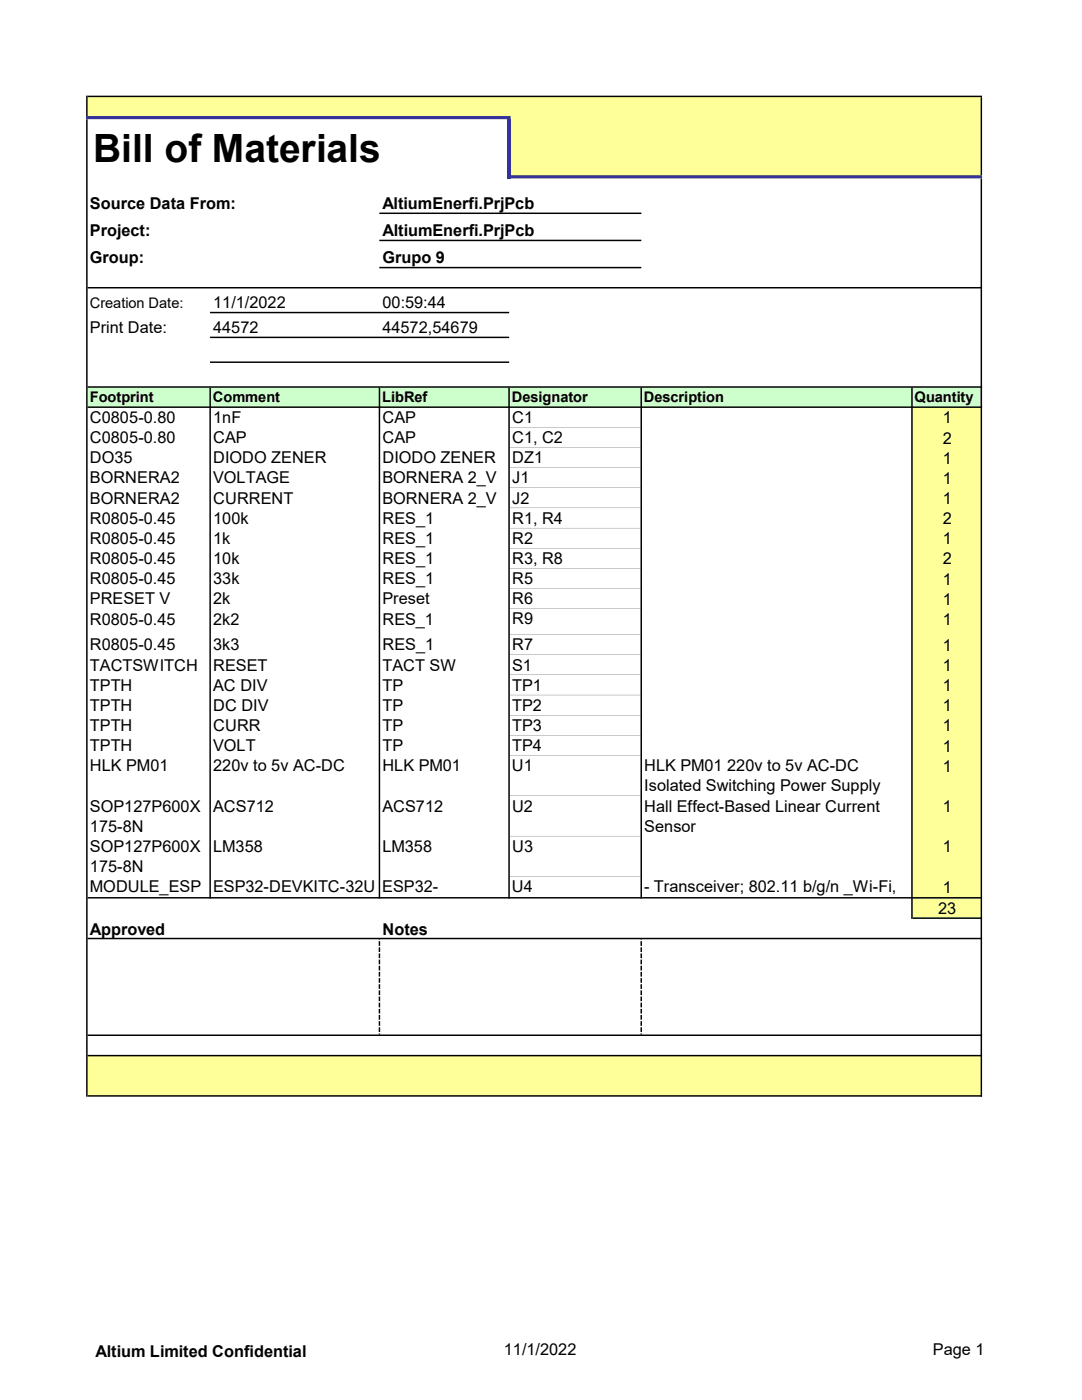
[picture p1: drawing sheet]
<svg xmlns="http://www.w3.org/2000/svg" width="216mm" height="279mm" viewBox="0 0 216 279" stroke-linecap="round" stroke-linejoin="round" font-family="sans-serif">
<defs><g id="words">
<text font-size="7.8" x="18.6" y="32.3">Bill of Materials</text>
<g font-size="3.3">
<text x="17.9" y="41.6">Source Data From:</text>
<text x="76.3" y="41.6">AltiumEnerfi.PrjPcb</text>
<text x="17.9" y="47">Project:</text>
<text x="76.3" y="47">AltiumEnerfi.PrjPcb</text>
<text x="17.9" y="52.5">Group:</text>
<text x="76.3" y="52.5">Grupo 9</text>
<text x="42.5" y="61.4">11/1/2022</text>
<text x="76.3" y="61.4">00:59:44</text>
<text x="17.9" y="66.4">Print Date:</text>
<text x="42.5" y="66.4">44572</text>
<text x="76.3" y="66.4">44572,54679</text>
<text x="17.9" y="84.5">C0805-0.80</text>
<text x="17.9" y="88.4">C0805-0.80</text>
<text x="42.5" y="84.5">1nF</text>
<text x="42.5" y="88.4">CAP</text>
<text x="76.3" y="84.5">CAP</text>
<text x="76.3" y="88.4">CAP</text>
<text x="102.2" y="84.4">C1</text>
<text x="102.2" y="88.4">C1, C2</text>
<text x="188.1" y="84.5">1</text>
<text x="188.1" y="88.5">2</text>
<text x="17.9" y="92.5">DO35</text>
<text x="42.5" y="92.5">DIODO ZENER</text>
<text x="76.3" y="92.5">DIODO ZENER</text>
<text x="102.2" y="92.5">DZ1</text>
<text x="188.1" y="92.5">1</text>
<text x="17.9" y="96.5">BORNERA2</text>
<text x="17.9" y="100.5">BORNERA2</text>
<text x="42.5" y="96.5">VOLTAGE</text>
<text x="42.5" y="100.5">CURRENT</text>
<text x="76.3" y="96.5">BORNERA 2_V</text>
<text x="76.3" y="100.5">BORNERA 2_V</text>
<text x="102.2" y="96.5">J1</text>
<text x="102.2" y="100.5">J2</text>
<text x="188.1" y="96.6">1</text>
<text x="188.1" y="100.6">1</text>
<text x="17.9" y="104.5">R0805-0.45</text>
<text x="42.5" y="104.5">100k</text>
<text x="76.3" y="104.5">RES_1</text>
<text x="102.2" y="104.5">R1, R4</text>
<text x="188.1" y="104.6">2</text>
<text x="17.9" y="108.5">R0805-0.45</text>
<text x="17.9" y="112.6">R0805-0.45</text>
<text x="42.5" y="108.5">1k</text>
<text x="42.5" y="112.6">10k</text>
<text x="76.3" y="108.5">RES_1</text>
<text x="76.3" y="112.6">RES_1</text>
<text x="102.2" y="108.5">R2</text>
<text x="102.2" y="112.6">R3, R8</text>
<text x="188.1" y="108.6">1</text>
<text x="188.1" y="112.6">2</text>
<text x="17.9" y="116.6">R0805-0.45</text>
<text x="42.5" y="116.6">33k</text>
<text x="76.3" y="116.6">RES_1</text>
<text x="102.2" y="116.6">R5</text>
<text x="188.1" y="116.7">1</text>
<text x="17.9" y="120.6">PRESET V</text>
<text x="17.9" y="124.7">R0805-0.45</text>
<text x="42.5" y="124.7">2k2</text>
<text x="42.5" y="120.6">2k</text>
<text x="76.3" y="124.7">RES_1</text>
<text x="76.3" y="120.6">Preset</text>
<text x="102.2" y="120.6">R6</text>
<text x="102.2" y="124.6">R9</text>
<text x="188.1" y="120.7">1</text>
<text x="188.1" y="124.7">1</text>
<text x="17.9" y="129.8">R0805-0.45</text>
<text x="42.5" y="129.8">3k3</text>
<text x="76.3" y="129.8">RES_1</text>
<text x="102.2" y="129.8">R7</text>
<text x="188.1" y="129.9">1</text>
<text x="17.9" y="133.8">TACTSWITCH</text>
<text x="17.9" y="137.8">TPTH</text>
<text x="42.5" y="133.8">RESET</text>
<text x="42.5" y="137.8">AC DIV</text>
<text x="76.3" y="133.8">TACT SW</text>
<text x="76.3" y="137.8">TP</text>
<text x="102.2" y="133.8">S1</text>
<text x="102.2" y="137.8">TP1</text>
<text x="188.1" y="133.9">1</text>
<text x="188.1" y="137.9">1</text>
<text x="17.9" y="141.9">TPTH</text>
<text x="42.5" y="141.9">DC DIV</text>
<text x="76.3" y="141.9">TP</text>
<text x="102.2" y="141.9">TP2</text>
<text x="188.1" y="141.9">1</text>
<text x="17.9" y="145.9">TPTH</text>
<text x="17.9" y="149.9">TPTH</text>
<text x="42.5" y="145.9">CURR</text>
<text x="42.5" y="149.9">VOLT</text>
<text x="76.3" y="145.9">TP</text>
<text x="76.3" y="149.9">TP</text>
<text x="102.2" y="145.9">TP3</text>
<text x="102.2" y="149.9">TP4</text>
<text x="188.1" y="146">1</text>
<text x="188.1" y="150">1</text>
<text x="17.9" y="153.9">HLK PM01</text>
<text x="42.5" y="153.9">220v to 5v AC-DC</text>
<text x="76.3" y="153.9">HLK PM01</text>
<text x="102.1" y="153.9">U1</text>
<text x="128.5" y="153.9">HLK PM01 220v to 5v AC-DC</text>
<text x="188.1" y="154">1</text>
<text x="17.9" y="162">SOP127P600X</text>
<text x="42.5" y="162">ACS712</text>
<text x="76.3" y="162">ACS712</text>
<text x="102.2" y="162">U2</text>
<text x="128.5" y="162">Hall Effect-Based Linear Current</text>
<text x="128.6" y="157.9">Isolated Switching Power Supply</text>
<text x="17.9" y="166">175-8N</text>
<text x="128.6" y="166">Sensor</text>
<text x="188.1" y="162.1">1</text>
<text x="17.9" y="170">SOP127P600X</text>
<text x="42.5" y="170">LM358</text>
<text x="76.3" y="170">LM358</text>
<text x="102.2" y="170">U3</text>
<text x="188.1" y="170.1">1</text>
<text x="17.9" y="174">175-8N</text>
<text x="17.9" y="178.1">MODULE_ESP</text>
<text x="42.5" y="178.1">ESP32-DEVKITC-32U ESP32-</text>
<text x="102.1" y="178.1">U4</text>
<text x="128.5" y="178.1">- Transceiver; 802.11 b/g/n _Wi-Fi,</text>
<text x="188.1" y="178.1">1</text>
<text x="187.2" y="182.4">23</text>
<text x="17.9" y="186.5">Approved</text>
<text x="76.3" y="186.5">Notes</text>
<text x="19" y="270.7">Altium Limited Confidential</text>
<text x="100.5" y="270.4">11/1/2022</text>
<text x="186.1" y="270.4">Page 1</text>
</g>
<g font-size="2.9">
<text x="17.9" y="61.4">Creation Date:</text>
<text x="17.9" y="80.3">Footprint</text>
<text x="42.5" y="80.3">Comment</text>
<text x="76.3" y="80.3">LibRef</text>
<text x="102.1" y="80.3">Designator</text>
<text x="128.5" y="80.3">Description</text>
<text x="182.5" y="80.3">Quantity</text>
</g>
</g></defs>
<g fill="#ff9">
<path d="M17.5 19.4h178.3v4.1h-178.3z"/>
<path d="M101.6 23.5h94.2v11.8h-94.2z"/>
</g>
<path d="M17.5 77.2h178.3v4.1h-178.3z" fill="#cfc"/>
<path d="M181.9 81.2h13.9v102.1h-13.9z" fill-rule="evenodd" fill="#ff9"/>
<path d="M17.5 210.7h178.3v8h-178.3z" fill="#ff9"/>
<path d="M17.2 19.1h.3v4.1h-.3zM195.7 19.4h.3v15.6h-.3z" fill-rule="evenodd" fill="#000"/>
<path d="M101.3 23.8h.6v11.8h-.6z" fill="#339"/>
<path d="M75.6 77.4h.3v101.9h-.3zM127.8 77.4h.3v101.9h-.3zM17.2 23.8h.3v195.1h-.3zM195.7 35.6h.3v183.3h-.3zM101.4 77.4h.3v101.9h-.3zM41.8 77.4h.3v101.9h-.3zM75.6 187.5h.3zM75.6 187.8h.3v1h-.3zM75.6 189.1h.3v.9h-.3zM75.6 190.3h.3v.9h-.3zM75.6 191.5h.3v.9h-.3zM75.6 192.7h.3v1h-.3zM75.6 194h.3v.9h-.3zM75.6 195.2h.3v.9h-.3zM75.6 196.4h.3v1h-.3zM75.6 197.7h.3v.9h-.3zM75.6 198.9h.3v.9h-.3zM75.6 200.1h.3v.9h-.3zM75.6 201.3h.3v1h-.3zM75.6 202.6h.3v.9h-.3zM75.6 203.8h.3v.9h-.3zM75.6 205h.3v1h-.3zM75.6 206.2h.3v.3h-.3zM127.8 187.5h.3zM127.8 187.8h.3v1h-.3zM127.8 189.1h.3v.9h-.3zM127.8 190.3h.3v.9h-.3zM127.8 191.5h.3v.9h-.3zM127.8 192.7h.3v1h-.3zM127.8 194h.3v.9h-.3zM127.8 195.2h.3v.9h-.3zM127.8 196.4h.3v1h-.3zM127.8 197.7h.3v.9h-.3zM127.8 198.9h.3v.9h-.3zM127.8 200.1h.3v.9h-.3zM127.8 201.3h.3v1h-.3zM127.8 202.6h.3v.9h-.3zM127.8 203.8h.3v.9h-.3zM127.8 205h.3v1h-.3zM127.8 206.2h.3v.3h-.3zM181.8 77.4h.3v106h-.3zM17.5 19.1h178.5v.3h-178.5z" fill-rule="evenodd" fill="#000"/>
<path d="M17.2 23.2h84.7v.6h-84.7zM101.9 35h94.1v.6h-94.1z" fill-rule="evenodd" fill="#339"/>
<path d="M75.7 42.4h52.3v.3h-52.3zM75.7 47.8h52.3v.3h-52.3zM75.7 53.3h52.3v.3h-52.3zM17.5 57.3h178.5v.3h-178.5zM41.9 62.2h59.7v.3h-59.7zM41.9 67.2h59.7v.3h-59.7zM41.9 72.1h59.7v.3h-59.7zM17.5 77.1h178.5v.3h-178.5zM17.5 81.1h178.5v.3h-178.5zM101.7 85.3h26.1zM101.7 89.3h26.1zM101.7 93.3h26.1zM101.7 97.3l26.1 .1zM101.7 101.3l26.1 .1zM101.7 105.4h26.1zM101.7 109.4h26.1zM101.7 113.4l26.1 .1zM101.7 117.4l26.1 .1zM101.7 121.5h26.1zM101.7 126.6l26.1 .1zM101.7 130.6l26.1 .1zM101.7 134.7h26.1zM101.7 138.7h26.1zM101.7 142.7h26.1zM101.7 146.7l26.1 .1zM101.7 150.7l26.1 .1zM101.7 158.8h26.1zM101.7 166.8l26.1 .1zM101.7 174.9h26.1zM17.5 179h178.5v.3h-178.5zM182.1 183.1h13.9v.3h-13.9zM17.5 187.2h178.5v.3h-178.5zM17.5 206.5h178.5v.3h-178.5zM17.5 210.5h178.5v.3h-178.5zM17.5 218.6h178.5v.3h-178.5z" fill-rule="evenodd" fill="#000"/>
<use href="#words"/>
</svg>
